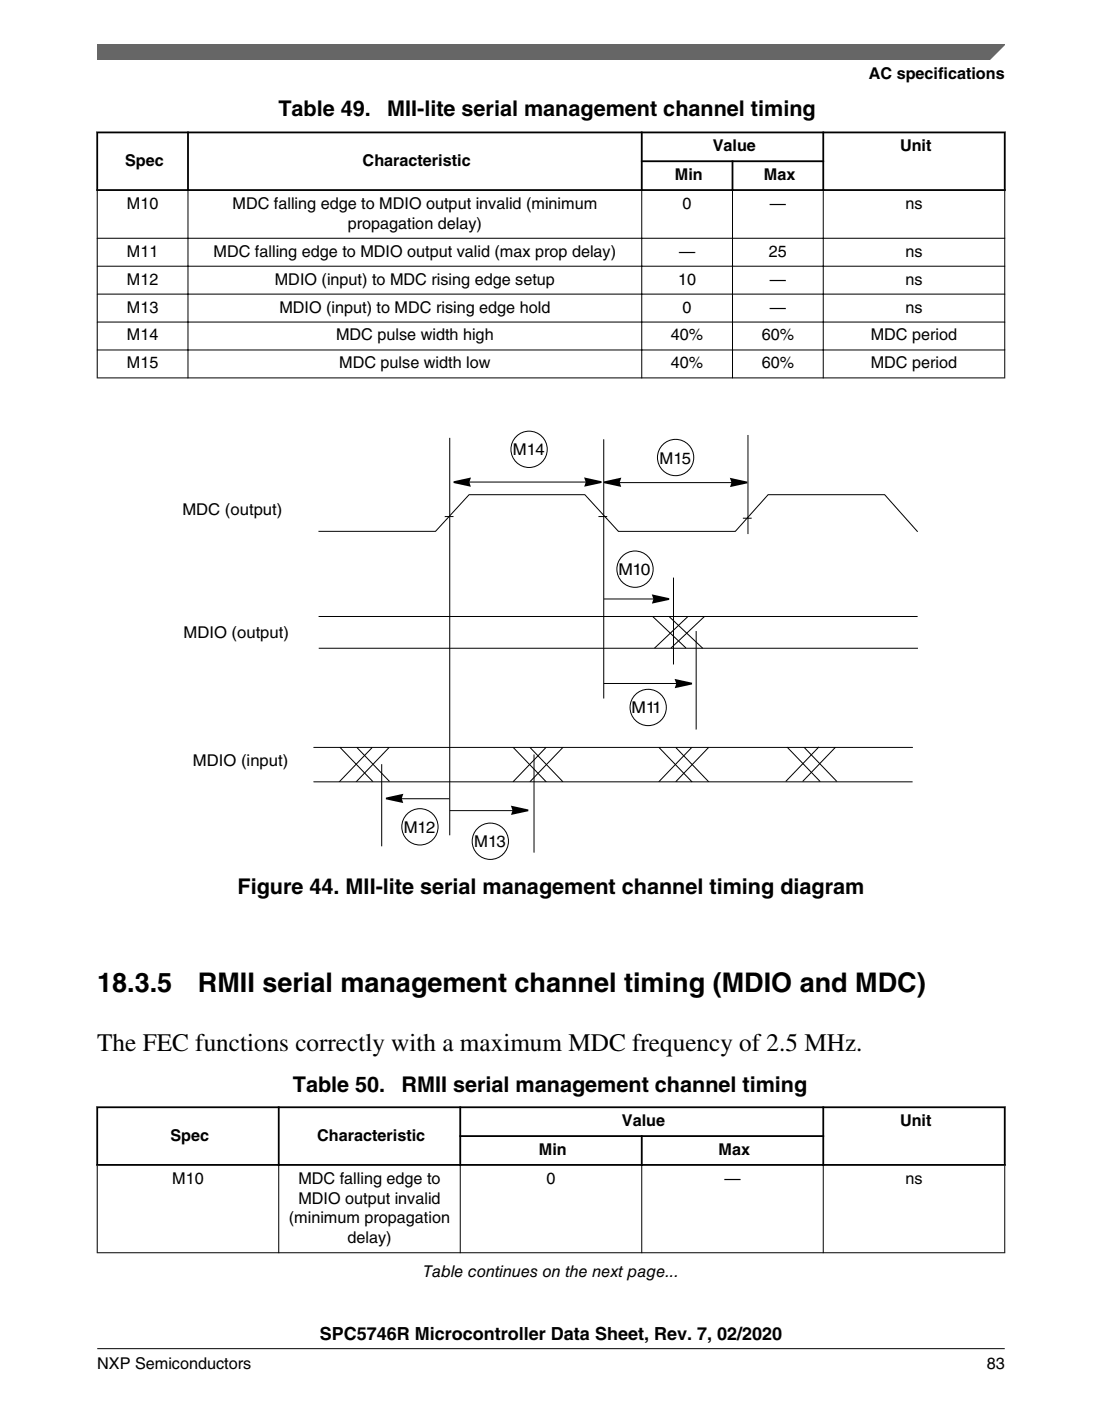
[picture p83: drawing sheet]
<svg xmlns="http://www.w3.org/2000/svg" width="216mm" height="274mm" viewBox="0 0 216 274" stroke-linecap="round" stroke-linejoin="round" font-family="sans-serif">
<defs><g id="words">
<g font-size="5.3">
<text x="19.1" y="194.2">18.3.5</text>
<text x="38.8" y="194.2">RMII serial management channel timing (MDIO and MDC)</text>
</g>
<text font-size="4.9" x="19.1" y="205.7">The FEC functions correctly with a maximum MDC frequency of 2.5 MHz.</text>
<g font-size="4.2">
<text x="54.6" y="22.7">Table 49.</text>
<text x="75.8" y="22.7">MII-lite serial management channel timing</text>
<text x="46.5" y="175">Figure 44. MII-lite serial management channel timing diagram</text>
<text x="57.4" y="213.7">Table 50.</text>
<text x="78.7" y="213.7">RMII serial management channel timing</text>
</g>
<text font-size="3.5" x="62.7" y="262.3">SPC5746R Microcontroller Data Sheet, Rev. 7, 02/2020</text>
<g font-size="3.2">
<text x="170.2" y="15.5">AC specifications</text>
<text x="139.6" y="29.6">Value</text>
<text x="176.3" y="29.6">Unit</text>
<text x="24.5" y="32.4">Spec</text>
<text x="71" y="32.4">Characteristic</text>
<text x="132.2" y="35.3">Min</text>
<text x="149.7" y="35.3">Max</text>
<text x="24.9" y="40.9">M10</text>
<text x="45.6" y="40.9">MDC falling edge to MDIO output invalid (minimum</text>
<text x="133.7" y="40.9">0</text>
<text x="150.8" y="40.9">—</text>
<text x="177.4" y="40.9">ns</text>
<text x="68.1" y="44.8">propagation delay)</text>
<text x="24.9" y="50.3">M11</text>
<text x="41.8" y="50.3">MDC falling edge to MDIO output valid (max prop delay)</text>
<text x="133" y="50.3">—</text>
<text x="150.6" y="50.3">25</text>
<text x="177.4" y="50.3">ns</text>
<text x="24.9" y="55.7">M12</text>
<text x="53.8" y="55.7">MDIO (input) to MDC rising edge setup</text>
<text x="132.9" y="55.7">10</text>
<text x="150.8" y="55.7">—</text>
<text x="177.4" y="55.7">ns</text>
<text x="24.9" y="61.2">M13</text>
<text x="54.7" y="61.2">MDIO (input) to MDC rising edge hold</text>
<text x="133.7" y="61.2">0</text>
<text x="150.8" y="61.2">—</text>
<text x="177.4" y="61.2">ns</text>
<text x="24.9" y="66.7">M14</text>
<text x="65.8" y="66.7">MDC pulse width high</text>
<text x="131.4" y="66.7">40%</text>
<text x="149.2" y="66.7">60%</text>
<text x="170.6" y="66.7">MDC period</text>
<text x="24.9" y="72.1">M15</text>
<text x="66.5" y="72.1">MDC pulse width low</text>
<text x="131.4" y="72.1">40%</text>
<text x="149.2" y="72.1">60%</text>
<text x="170.6" y="72.1">MDC period</text>
<text x="100.5" y="89.2">M14</text>
<text x="129.2" y="90.8">M15</text>
<text x="35.7" y="100.9">MDC (output)</text>
<text x="121.2" y="112.6">M10</text>
<text x="35.9" y="124.9">MDIO (output)</text>
<text x="123.7" y="139.6">M11</text>
<text x="37.8" y="150.1">MDIO (input)</text>
<text x="79.1" y="163">M12</text>
<text x="92.9" y="165.9">M13</text>
<text x="121.8" y="220.5">Value</text>
<text x="176.3" y="220.5">Unit</text>
<text x="33.4" y="223.4">Spec</text>
<text x="62.2" y="223.4">Characteristic</text>
<text x="105.6" y="226.1">Min</text>
<text x="140.8" y="226.1">Max</text>
<text x="33.7" y="231.8">M10</text>
<text x="58.5" y="231.8">MDC falling edge to</text>
<text x="107.1" y="231.8">0</text>
<text x="141.9" y="231.8">—</text>
<text x="177.4" y="231.8">ns</text>
<text x="56.6" y="239.6">(minimum propagation</text>
<text x="58.4" y="235.7">MDIO output invalid</text>
<text x="68.1" y="243.4">delay)</text>
<text x="82.9" y="250">Table continues on the next page...</text>
<text x="19" y="268">NXP Semiconductors</text>
<text x="193.3" y="268">83</text>
</g>
</g></defs>
<path d="M18.9 25.9h178.1M18.9 37.2h178.1M19 25.8v11.6M36.8 25.8v11.6M125.6 31.6h35.9M125.7 25.8v11.6M143.5 31.4v6M161.3 25.8v11.6M196.8 25.8v11.6" fill="none" stroke="#000" stroke-width=".35"/>
<g fill="none" stroke="#000" stroke-width=".2">
<path d="M19 37.4v36.7M36.8 37v37.1M125.7 37v37.1M143.5 37v37.1M161.3 37v37.1M196.8 37.4v36.7M19 46.7h177.9M19 52.1h177.9M19 57.6h177.9M19 63.1h177.9M19 68.5h177.9M19 74h177.9"/>
<path d="M88.1 85.7v77.9M91.5 94.4h23.5M118.3 86v50.8M120.8 94.5h23.8M146.5 85.2v19.4M62.4 104h22.9l6.6-7.1h22.7l6.6 7.1h22.9l6.4-7.1h22.8l6.5 7.2M87.1 101.1h1.7M117.2 101.1h1.8M118.3 117.3h10.1M131.9 113.1v17M145.5 101.5h1.8M62.4 120.7h117.4"/>
<path d="M62.5 126.9h117.3M118.3 133.8h14.5M127.9 120.7l6.5 6.2M131.1 120.8l6.6 6.1M134.7 120.8l-6.5 6.1M136.4 123.6v19.2M138 120.7l-6.5 6.2M61.4 146.3h117.4M61.4 153.1h117.4M66.6 146.3l6.5 6.7M69.9 146.3l6.4 6.7M72.9 146.3l-6.4 6.8"/>
<path d="M74.8 149.6v16.1M76.2 146.4l-6.4 6.7M78.3 156.4h9.7M88.1 158.7h12.6M100.6 146.4l6.4 6.7M103.9 146.4l6.4 6.7M104.6 147.7v19.2M107 146.3l-6.5 6.8M110.3 146.4l-6.5 6.7M129.1 146.4l6.5 6.7M132.4 146.4l6.5 6.7M135.5 146.3l-6.4 6.8"/>
<path d="M138.8 146.4l-6.4 6.7M154.2 146.3l6.5 6.7M157.5 146.3l6.4 6.7M160.4 146.3l-6.4 6.7M163.7 146.3l-6.4 6.7"/>
<circle cx="103.7" cy="88" r="3.6"/>
<circle cx="132.4" cy="89.6" r="3.6"/>
<circle cx="124.4" cy="111.4" r="3.6"/>
<circle cx="127" cy="138.5" r="3.6"/>
<circle cx="82.3" cy="161.9" r="3.6"/>
<circle cx="96.1" cy="164.7" r="3.6"/>
</g>
<g fill="#000">
<path d="M88.9 94.2l3.4-.7-.3 .9 .3 .9-3.4-.7z" fill-rule="evenodd"/>
<path d="M114.4 93.5l3.5 .7v.4l-3.4 .7 .3-.9z" fill-rule="evenodd"/>
<path d="M118.3 94.3l3.4-.8-.3 .9 .3 .9-3.4-.7z" fill-rule="evenodd"/>
<path d="M143 93.6l3.4 .7v.3l-3.4 .8 .3-.9z" fill-rule="evenodd"/>
<path d="M127.7 116.4l3.4 .7v.4l-3.4 .7 .3-.9z" fill-rule="evenodd"/>
<path d="M132.2 132.9l3.4 .8v.3l-3.4 .8 .3-.9z" fill-rule="evenodd"/>
<path d="M75.6 156.2l3.4-.8-.3 .9 .3 .9-3.4-.7z" fill-rule="evenodd"/>
<path d="M100.1 157.8l3.4 .7v.3l-3.4 .8 .3-.9z" fill-rule="evenodd"/>
</g>
<g fill="#fff">
<path d="M19 210.1h177.8v40.9h-177.8z" fill-rule="evenodd"/>
<path d="M19.2 217h35.2v10.9h-35.2z" fill-rule="evenodd"/>
<path d="M54.8 217h35.2v10.9h-35.2z" fill-rule="evenodd"/>
<path d="M90.3 217h70.8v5.3h-70.8z" fill-rule="evenodd"/>
<path d="M161.5 217h35.2v10.9h-35.2z" fill-rule="evenodd"/>
<path d="M90.3 222.6h35.3v5.3h-35.3z" fill-rule="evenodd"/>
<path d="M125.9 222.6h35.2v5.3h-35.2z" fill-rule="evenodd"/>
<path d="M19.1 228.3h35.4v16.9h-35.4z" fill-rule="evenodd"/>
<path d="M54.7 228.3h35.4v16.9h-35.4z" fill-rule="evenodd"/>
<path d="M90.3 228.3h35.3v16.9h-35.3z" fill-rule="evenodd"/>
<path d="M125.8 228.3h35.4v16.9h-35.4z" fill-rule="evenodd"/>
<path d="M161.4 228.3h35.4v16.9h-35.4z" fill-rule="evenodd"/>
</g>
<path d="M18.9 216.8h178.1M19 216.6v11.7M54.6 216.6v11.7M90.2 216.6v11.7M161.3 216.6v11.7M196.8 216.6v11.7M18.9 228.1h178.1M90 222.5h71.5M125.7 222.3v6" fill="none" stroke="#000" stroke-width=".35"/>
<path d="M19 228.2v17.2M54.6 227.9v17.5M90.2 227.9v17.5M125.7 227.9v17.5M161.3 227.9v17.5M196.8 228.2v17.2M19 245.3h177.9" fill="none" stroke="#000" stroke-width=".2"/>
<path d="M19 8.7h177.8l-5.6 3h-172.2z" fill="#666"/>
<path d="M19 11.7v-3h177.8l-3 3" fill="none" stroke="#666" stroke-width=".28"/>
<path d="M19 264.1h177.8" fill="none" stroke="#000" stroke-width=".2"/>
<use href="#words"/>
</svg>
